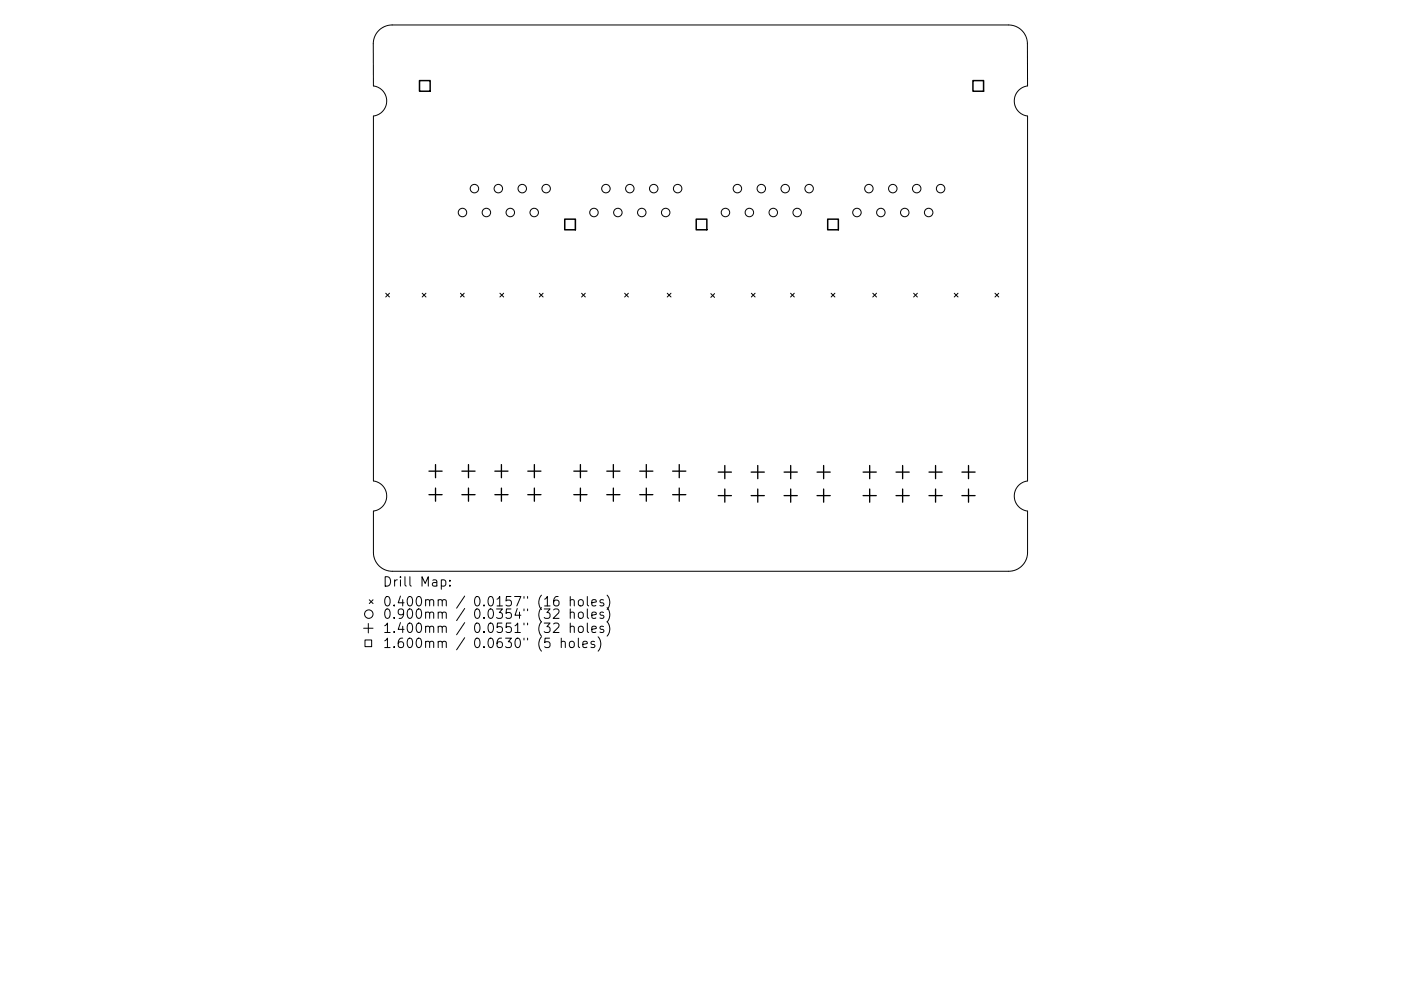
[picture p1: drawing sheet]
<svg xmlns="http://www.w3.org/2000/svg" width="297mm" height="210mm" viewBox="0 0 297 210" stroke-linecap="round" stroke-linejoin="round" font-family="sans-serif">
<defs><g id="words">
<g font-size="2.8">
<text x="81.1" y="124.5">Drill Map:</text>
<text x="81.1" y="128.7">0.400mm / 0.0157&quot; (16 holes)</text>
<text x="81.1" y="131.3">0.900mm / 0.0354&quot; (32 holes)</text>
<text x="81.1" y="134.3">1.400mm / 0.0551&quot; (32 holes)</text>
<text x="81.1" y="137.5">1.600mm / 0.0630&quot; (5 holes)</text>
</g>
</g></defs>
<g fill="none" stroke="#000" stroke-width=".21">
<path d="M80.3 6.5a4 4 0 0 1 2.8-1.2h130.7a4 4 0 0 1 4 4l.1 8.9a3.2 3.2 0 0 0-2.9 3.2 3.2 3.2 0 0 0 2.9 3.2v77.4a3.2 3.2 0 0 0-2.9 3.2 3.2 3.2 0 0 0 2.9 3.2v8.8a4 4 0 0 1-4 4h-130.7a4 4 0 0 1-4-4v-8.8a3.2 3.2 0 0 0 2.8-3.2 3.2 3.2 0 0 0-2.8-3.2v-77.4a3.2 3.2 0 0 0 2.8-3.2 3.2 3.2 0 0 0-2.8-3.2l-.1-8.9a4 4 0 0 1 1.2-2.8zM81.8 62.2l.8 .8M82.6 62.2l-.8 .8M89.5 62.2l.8 .8M90.3 62.2l-.8 .8M97.6 62.2l.8 .8M98.4 62.2l-.8 .8M106 62.2l.8 .8M106.8 62.2l-.8 .8M114.4 62.2l.7 .8M115.1 62.2l-.7 .8M123.3 62.2l.8 .8"/>
<path d="M124.1 62.2l-.8 .8M132.4 62.2l.8 .8M133.2 62.2l-.8 .8M141.5 62.2l.8 .8M142.3 62.2l-.8 .8M150.7 62.3l.8 .8M151.5 62.3l-.8 .8M159.3 62.2l.8 .8M160.1 62.2l-.8 .8M167.6 62.2l.8 .8M168.4 62.2l-.8 .8M176.2 62.2l.8 .8"/>
<path d="M177 62.2l-.8 .8M185 62.2l.8 .8M185.8 62.2l-.8 .8M193.7 62.2l.8 .8M194.5 62.2l-.8 .8M202.3 62.2l.8 .8M203.1 62.2l-.8 .8M211 62.2l.8 .8M211.8 62.2l-.8 .8M77.1 133.3h2M77.4 135.8h1.4v1.4h-1.4zM78.1 132.3v2"/>
<path d="M78.3 127.3l.8 .8M79.1 127.3l-.8 .8M93.6 123.1l.5-.1 .4 .4v.6l-.2 .3h-.7M95.4 124.2v.2M95.4 123.1v.2M117.4 129.4l.3-.2 .6 .1a.54 .54 0 0 1 .1 .8l-1.1 1.1h1.2M117.4 132.4l.3-.2 .6 .1a.54 .54 0 0 1 .1 .8l-1.1 1.1h1.2M118.3 126.6a.79 .79 0 0 0-.9 .8v.8l.2 .3 .5 .1 .3-.2 .1-.7-.2-.3-.5-.1-.4 .4M119 136.3a.5 .5 0 0 1 .9 0v1.1M119 135.4v2M120.8 136.3l.3-.2 .6 .2 .1 .7-.2 .3-.5 .1-.3-.2zM120.9 127.4l.3-.2 .5 .1 .1 1.3"/>
<path d="M120.9 130.1l.3-.2 .5 .1 .1 1.2M120.9 133.1l.3-.2 .5 .1 .1 1.2M120.9 126.6v2M120.9 129.2v2M120.9 132.2v2M122.6 135.4v1.7l.3 .3M122.7 127.4l.3-.2a.54 .54 0 0 1 .7 .4l-.1 .8a.54 .54 0 0 1-.6 .2 .54 .54 0 0 1-.4-.4zM122.7 130.1a.54 .54 0 0 1 .5-.2 .54 .54 0 0 1 .5 .3l-.1 .8a.54 .54 0 0 1-.6 .2 .54 .54 0 0 1-.4-.4zM122.7 133.1a.54 .54 0 0 1 .5-.2 .54 .54 0 0 1 .5 .3l-.1 .8a.54 .54 0 0 1-.6 .2 .54 .54 0 0 1-.4-.4zM123.6 136.7l.9-.2-.1-.3-.5-.1-.3 .2 .1 1h.7M124.5 126.6v1.7l.3 .3M124.5 129.2v1.7l.3 .3"/>
<path d="M124.5 132.2v1.7l.3 .3M125.5 127.9l.9-.2-.1-.4-.5-.1-.3 .3 .1 1h.7M125.5 130.5l.9-.2-.1-.3-.5-.1-.3 .2 .1 1h.7M125.5 133.5l.9-.2-.1-.3-.5-.1-.3 .2 .1 1h.7M126 136.2l-.4-.1-.3 .2 .1 .3 .6 .2v.5h-.7M126.8 135.1a2.29 2.29 0 0 1 0 3.1M128 127.3l-.5-.1-.3 .3 .1 .3 .7 .2v.5h-.8M128 130l-.5-.1-.3 .2 .1 .3 .7 .2v.5h-.8M128 133l-.5-.1-.3 .2 .1 .3 .7 .2v.5h-.8M128.7 126.3a2.29 2.29 0 0 1 0 3M128.7 128.9a2.29 2.29 0 0 1 0 3.1M128.7 131.9a2.29 2.29 0 0 1 0 3.1"/>
<circle cx="98.1" cy="45.1" r=".9"/>
<circle cx="100.6" cy="40" r=".9"/>
<circle cx="103.1" cy="45.1" r=".9"/>
<circle cx="105.7" cy="40" r=".9"/>
<circle cx="108.2" cy="45.1" r=".9"/>
<circle cx="110.7" cy="40" r=".9"/>
<circle cx="113.3" cy="45.1" r=".9"/>
<circle cx="115.8" cy="40" r=".9"/>
<circle cx="125.9" cy="45.1" r=".9"/>
<circle cx="128.5" cy="40" r=".9"/>
<circle cx="131" cy="45.1" r=".9"/>
<circle cx="133.5" cy="40" r=".9"/>
<circle cx="136.1" cy="45.1" r=".9"/>
<circle cx="138.6" cy="40" r=".9"/>
<circle cx="141.1" cy="45.1" r=".9"/>
<circle cx="143.7" cy="40" r=".9"/>
<circle cx="153.8" cy="45.1" r=".9"/>
<circle cx="156.3" cy="40" r=".9"/>
<circle cx="158.9" cy="45.1" r=".9"/>
<circle cx="161.4" cy="40" r=".9"/>
<circle cx="163.9" cy="45.1" r=".9"/>
<circle cx="166.5" cy="40" r=".9"/>
<circle cx="169" cy="45.1" r=".9"/>
<circle cx="171.5" cy="40" r=".9"/>
<circle cx="181.7" cy="45.1" r=".9"/>
<circle cx="184.2" cy="40" r=".9"/>
<circle cx="186.8" cy="45.1" r=".9"/>
<circle cx="189.3" cy="40" r=".9"/>
<circle cx="191.8" cy="45.1" r=".9"/>
<circle cx="194.4" cy="40" r=".9"/>
<circle cx="196.9" cy="45.1" r=".9"/>
<circle cx="199.4" cy="40" r=".9"/>
<circle cx="78.2" cy="130.3" r=".9"/>
</g>
<g fill="none" stroke="#000" stroke-width=".28">
<path d="M90.9 100h2.8M92.3 98.6v2.8M97.9 100h2.8M99.3 98.6v2.8M104.9 100h2.8M106.3 98.6v2.8M111.9 100h2.8M113.3 98.6v2.8M121.7 100h2.8M123.1 98.6v2.8M128.6 100h2.8M130 98.6v2.8"/>
<path d="M135.6 100h2.8M137 98.6v2.8M142.6 100h2.8M144 98.6v2.8M153.7 98.8v2.8M160.7 98.8v2.8M167.6 98.8v2.8M174.6 98.8v2.8M184.4 98.8v2.8M191.4 98.8v2.8M198.4 98.8v2.8M205.3 98.8v2.8"/>
<path d="M90.9 104.9h2.8M92.3 103.6v2.7M97.9 104.9h2.8M99.3 103.6v2.7M104.9 104.9h2.8M106.3 103.6v2.7M111.9 104.9h2.8M113.3 103.6v2.7M121.7 104.9h2.8M123.1 103.6v2.7M128.6 104.9h2.8M130 103.6v2.7"/>
<path d="M135.6 104.9h2.8M137 103.6v2.7M142.6 104.9h2.8M144 103.6v2.7M152.3 100.2h2.8M152.3 105.2h2.8M153.7 103.8v2.7M159.3 100.2h2.8M159.3 105.2h2.8M160.7 103.8v2.7M166.2 100.2h2.8M166.2 105.2h2.8"/>
<path d="M167.6 103.8v2.7M173.2 100.2h2.8M173.2 105.2h2.8M174.6 103.8v2.7M183 100.2h2.8M183 105.2h2.8M184.4 103.8v2.7M190 100.2h2.8M190 105.2h2.8M191.4 103.8v2.7M197 100.2h2.8M197 105.2h2.8"/>
<path d="M198.4 103.8v2.7M203.9 100.2h2.8M203.9 105.2h2.8M205.3 103.8v2.7"/>
</g>
<path d="M88.9 17.1h2.3v2.3h-2.3zM206.3 17.1h2.2v2.3h-2.2zM119.7 46.5h2.3v2.3h-2.3zM147.6 46.5h2.3v2.3h-2.3zM175.5 46.5h2.2v2.3h-2.2z" fill="none" stroke="#000" stroke-width=".32"/>
<use href="#words"/>
</svg>
